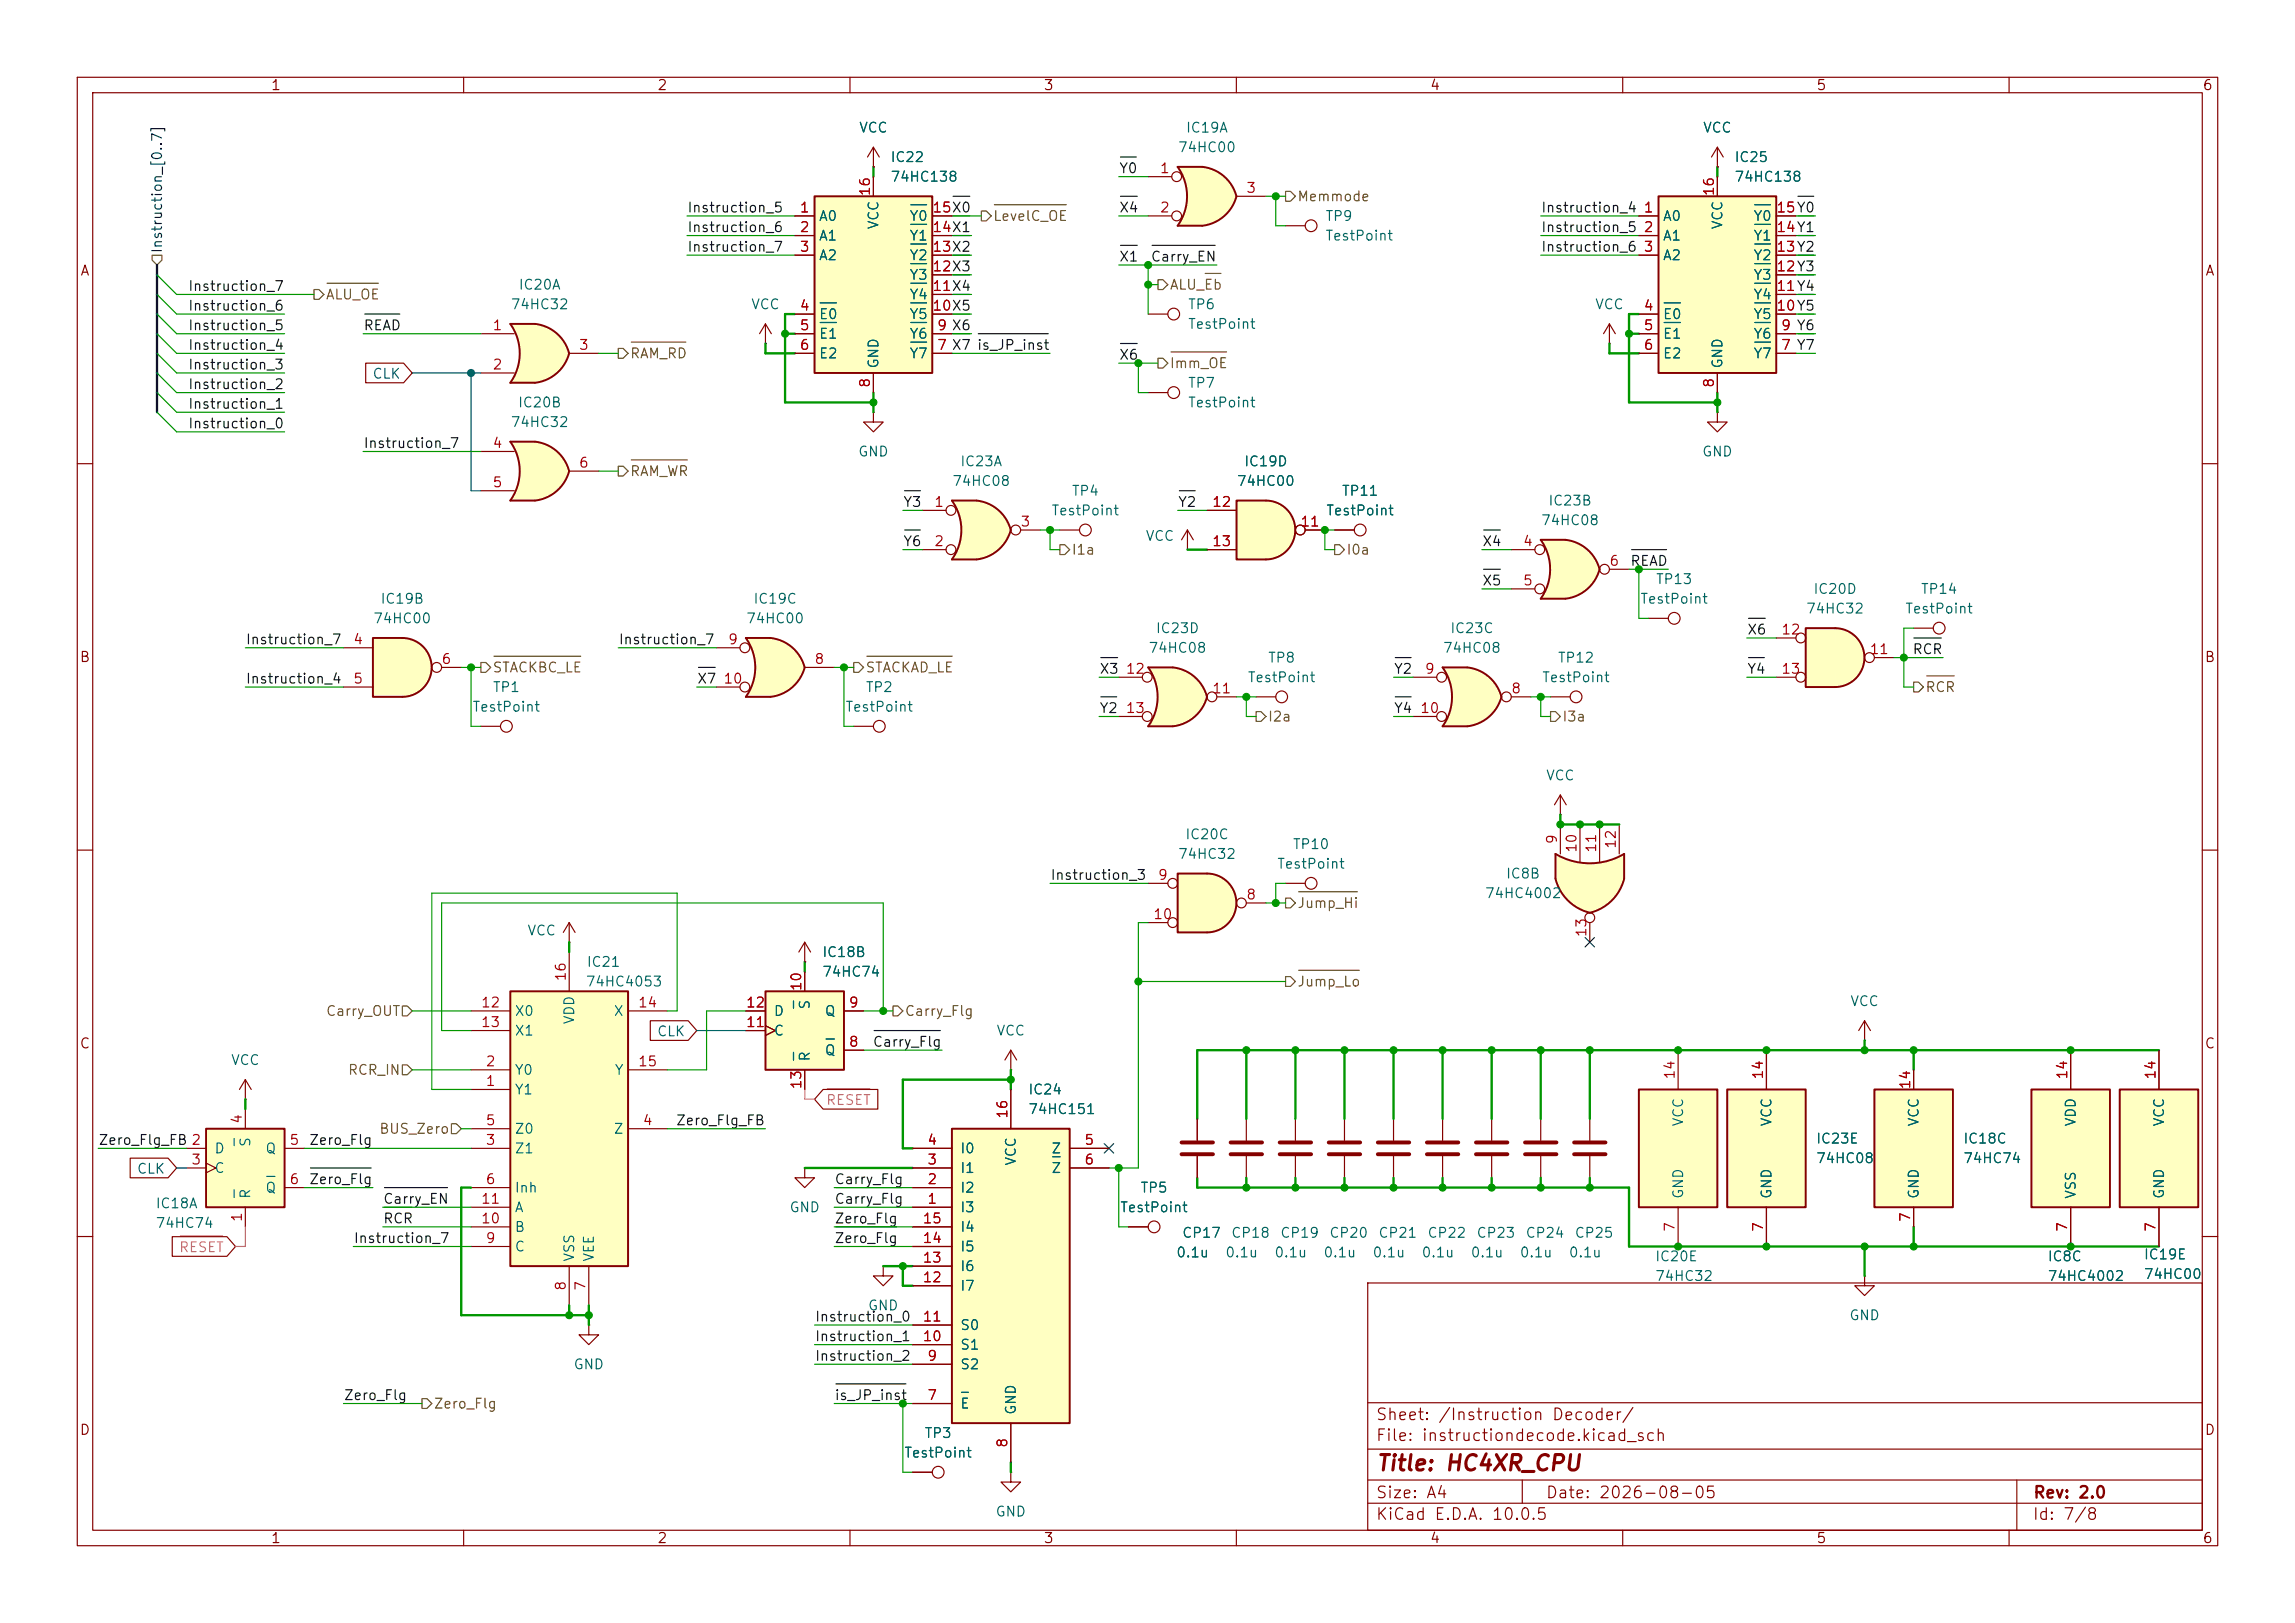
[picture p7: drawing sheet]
<svg xmlns="http://www.w3.org/2000/svg" width="297mm" height="210mm" viewBox="0 0 297 210" stroke-linecap="round" stroke-linejoin="round" font-family="sans-serif">
<defs><g id="words">
<text font-size="2" fill="#840000" x="178" y="190.8">Title: HC4XR_CPU</text>
<g font-size="1.5" fill="#840000">
<text x="178" y="184.1">Sheet: /Instruction Decoder/</text>
<text x="178" y="186.8">File: instructiondecode.kicad_sch</text>
<text x="178" y="197">KiCad E.D.A. 10.0.5</text>
<text x="178" y="194.2">Size: A4</text>
<text x="200" y="194.2">Date: 2026-08-05</text>
<text x="263" y="197">Id: 7/8</text>
<text x="263" y="194.2">Rev: 2.0</text>
</g>
<g font-size="1.3" fill="#840000">
<text x="35" y="12">1</text>
<text x="85" y="12">2</text>
<text x="135" y="12">3</text>
<text x="185" y="12">4</text>
<text x="235" y="12">5</text>
<text x="285" y="12">6</text>
<text x="10.3" y="36">A</text>
<text x="285.3" y="36">A</text>
<text x="10.2" y="86">B</text>
<text x="285.2" y="86">B</text>
<text x="10.2" y="136">C</text>
<text x="285.2" y="136">C</text>
<text x="10.2" y="186">D</text>
<text x="285.2" y="186">D</text>
<text x="35" y="200">1</text>
<text x="85" y="200">2</text>
<text x="135" y="200">3</text>
<text x="185" y="200">4</text>
<text x="235" y="200">5</text>
<text x="285" y="200">6</text>
</g>
<g font-size="1.3" fill="#006464">
<text x="111.1" y="17.5">VCC</text>
<text x="153.4" y="17.5">IC19A</text>
<text x="220.3" y="17.5">VCC</text>
<text x="115.2" y="21.3">IC22</text>
<text x="115.2" y="23.8">74HC138</text>
<text x="152.4" y="20">74HC00</text>
<text x="224.4" y="21.3">IC25</text>
<text x="224.4" y="23.8">74HC138</text>
<text x="105.9" y="28.9">A0</text>
<text x="114" y="29.8" transform="rotate(-90 114 29.8)">VCC</text>
<text x="117.6" y="28.9">Y0</text>
<text x="171.4" y="28.9">TP9</text>
<text x="215.1" y="28.9">A0</text>
<text x="223.2" y="29.8" transform="rotate(-90 223.2 29.8)">VCC</text>
<text x="226.8" y="28.9">Y0</text>
<text x="105.9" y="31.4">A1</text>
<text x="105.9" y="34">A2</text>
<text x="117.6" y="34">Y2</text>
<text x="117.6" y="31.4">Y1</text>
<text x="171.4" y="31.4">TestPoint</text>
<text x="215.1" y="31.4">A1</text>
<text x="215.1" y="34">A2</text>
<text x="226.8" y="34">Y2</text>
<text x="226.8" y="31.4">Y1</text>
<text x="66" y="40.3">74HC32</text>
<text x="67" y="37.8">IC20A</text>
<text x="97.1" y="40.3">VCC</text>
<text x="105.9" y="41.6">E0</text>
<text x="117.6" y="41.6">Y5</text>
<text x="117.6" y="39.1">Y4</text>
<text x="117.6" y="36.5">Y3</text>
<text x="153.7" y="40.3">TP6</text>
<text x="206.3" y="40.3">VCC</text>
<text x="215.1" y="41.6">E0</text>
<text x="226.8" y="41.6">Y5</text>
<text x="226.8" y="39.1">Y4</text>
<text x="226.8" y="36.5">Y3</text>
<text x="105.9" y="44.1">E1</text>
<text x="105.9" y="46.7">E2</text>
<text x="114" y="47.8" transform="rotate(-90 114 47.8)">GND</text>
<text x="117.6" y="46.7">Y7</text>
<text x="117.6" y="44.1">Y6</text>
<text x="153.7" y="42.9">TestPoint</text>
<text x="215.1" y="44.1">E1</text>
<text x="215.1" y="46.7">E2</text>
<text x="223.2" y="47.8" transform="rotate(-90 223.2 47.8)">GND</text>
<text x="226.8" y="46.7">Y7</text>
<text x="226.8" y="44.1">Y6</text>
<text x="66.9" y="53">IC20B</text>
<text x="153.7" y="50.5">TP7</text>
<text x="153.7" y="53">TestPoint</text>
<text x="66" y="55.6">74HC32</text>
<text x="111" y="59.4">GND</text>
<text x="220.2" y="59.4">GND</text>
<text x="123.1" y="63.2">74HC08</text>
<text x="124.2" y="60.7">IC23A</text>
<text x="138.6" y="64.5">TP4</text>
<text x="160" y="63.2">74HC00</text>
<text x="160.9" y="60.7">IC19D</text>
<text x="173.6" y="64.5">TP11</text>
<text x="200.3" y="65.7">IC23B</text>
<text x="136" y="67">TestPoint</text>
<text x="148.2" y="70.3">VCC</text>
<text x="171.5" y="67">TestPoint</text>
<text x="199.3" y="68.3">74HC08</text>
<text x="214.2" y="75.9">TP13</text>
<text x="234.6" y="77.2">IC20D</text>
<text x="248.5" y="77.2">TP14</text>
<text x="48.2" y="81">74HC00</text>
<text x="49.2" y="78.4">IC19B</text>
<text x="96.5" y="81">74HC00</text>
<text x="97.4" y="78.4">IC19C</text>
<text x="149.5" y="82.2">IC23D</text>
<text x="187.6" y="82.2">IC23C</text>
<text x="212.2" y="78.4">TestPoint</text>
<text x="233.6" y="79.7">74HC32</text>
<text x="246.5" y="79.7">TestPoint</text>
<text x="63.7" y="89.9">TP1</text>
<text x="111.9" y="89.9">TP2</text>
<text x="148.5" y="84.8">74HC08</text>
<text x="161.4" y="88.6">TestPoint</text>
<text x="164" y="86.1">TP8</text>
<text x="186.6" y="84.8">74HC08</text>
<text x="199.5" y="88.6">TestPoint</text>
<text x="201.5" y="86.1">TP12</text>
<text x="61.1" y="92.4">TestPoint</text>
<text x="109.3" y="92.4">TestPoint</text>
<text x="200" y="101.3">VCC</text>
<text x="152.4" y="111.5">74HC32</text>
<text x="153.3" y="108.9">IC20C</text>
<text x="165.2" y="112.7">TestPoint</text>
<text x="167.2" y="110.2">TP10</text>
<text x="194.8" y="114">IC8B</text>
<text x="192.1" y="116.5">74HC4002</text>
<text x="68.2" y="121.4">VCC</text>
<text x="75.8" y="125.4">IC21</text>
<text x="106.3" y="124.2">IC18B</text>
<text x="66.5" y="131.8">X0</text>
<text x="75.7" y="128">74HC4053</text>
<text x="79.3" y="131.8">X</text>
<text x="100" y="131.8">D</text>
<text x="105.1" y="130.7" transform="rotate(-90 105.1 130.7)">S</text>
<text x="106.3" y="126.7">74HC74</text>
<text x="106.6" y="131.8">Q</text>
<text x="239.4" y="130.5">VCC</text>
<text x="66.5" y="134.3">X1</text>
<text x="74.6" y="132.6" transform="rotate(-90 74.6 132.6)">VDD</text>
<text x="100" y="134.3">C</text>
<text x="105.1" y="137.4" transform="rotate(-90 105.1 137.4)">R</text>
<text x="106.6" y="136.9">Q</text>
<text x="128.9" y="134.3">VCC</text>
<text x="29.8" y="138.1">VCC</text>
<text x="66.5" y="141.9">Y1</text>
<text x="66.5" y="139.4">Y0</text>
<text x="79.5" y="139.4">Y</text>
<text x="133" y="141.9">IC24</text>
<text x="27.7" y="149.6">D</text>
<text x="32.7" y="148.5" transform="rotate(-90 32.7 148.5)">S</text>
<text x="34.3" y="149.6">Q</text>
<text x="66.5" y="149.6">Z1</text>
<text x="66.5" y="147">Z0</text>
<text x="79.3" y="147">Z</text>
<text x="124.2" y="149.6">I0</text>
<text x="133" y="144.5">74HC151</text>
<text x="136" y="149.6">Z</text>
<text x="218.1" y="145.8" transform="rotate(-90 218.1 145.8)">VCC</text>
<text x="229.6" y="145.8" transform="rotate(-90 229.6 145.8)">VCC</text>
<text x="234.9" y="148.3">IC23E</text>
<text x="248.6" y="145.8" transform="rotate(-90 248.6 145.8)">VCC</text>
<text x="254" y="148.3">IC18C</text>
<text x="268.9" y="145.8" transform="rotate(-90 268.9 145.8)">VDD</text>
<text x="280.4" y="145.8" transform="rotate(-90 280.4 145.8)">VCC</text>
<text x="27.7" y="152.1">C</text>
<text x="32.7" y="155.2" transform="rotate(-90 32.7 155.2)">R</text>
<text x="34.3" y="154.6">Q</text>
<text x="66.5" y="154.6">Inh</text>
<text x="124.2" y="154.6">I2</text>
<text x="124.2" y="152.1">I1</text>
<text x="131.8" y="150.9" transform="rotate(-90 131.8 150.9)">VCC</text>
<text x="136" y="152.1">Z</text>
<text x="147.5" y="154.6">TP5</text>
<text x="218.1" y="155.2" transform="rotate(-90 218.1 155.2)">GND</text>
<text x="229.6" y="155.2" transform="rotate(-90 229.6 155.2)">GND</text>
<text x="234.9" y="150.8">74HC08</text>
<text x="248.6" y="155.2" transform="rotate(-90 248.6 155.2)">GND</text>
<text x="254" y="150.8">74HC74</text>
<text x="268.9" y="155.2" transform="rotate(-90 268.9 155.2)">VSS</text>
<text x="280.4" y="155.2" transform="rotate(-90 280.4 155.2)">GND</text>
<text x="20.1" y="156.7">IC18A</text>
<text x="20.1" y="159.2">74HC74</text>
<text x="66.5" y="159.7">B</text>
<text x="66.5" y="157.2">A</text>
<text x="102.1" y="157.2">GND</text>
<text x="124.2" y="157.2">I3</text>
<text x="124.2" y="159.7">I4</text>
<text x="144.9" y="157.2">TestPoint</text>
<text x="152.9" y="160.5">CP17</text>
<text x="159.2" y="160.5">CP18</text>
<text x="165.6" y="160.5">CP19</text>
<text x="171.9" y="160.5">CP20</text>
<text x="178.3" y="160.5">CP21</text>
<text x="184.6" y="160.5">CP22</text>
<text x="191" y="160.5">CP23</text>
<text x="197.3" y="160.5">CP24</text>
<text x="203.7" y="160.5">CP25</text>
<text x="66.5" y="162.3">C</text>
<text x="74.6" y="163.3" transform="rotate(-90 74.6 163.3)">VSS</text>
<text x="77.2" y="163.3" transform="rotate(-90 77.2 163.3)">VEE</text>
<text x="124.2" y="167.3">I7</text>
<text x="124.2" y="164.8">I6</text>
<text x="124.2" y="162.3">I5</text>
<text x="152.1" y="163">0.1u</text>
<text x="158.5" y="163">0.1u</text>
<text x="164.8" y="163">0.1u</text>
<text x="171.2" y="163">0.1u</text>
<text x="177.5" y="163">0.1u</text>
<text x="183.9" y="163">0.1u</text>
<text x="190.2" y="163">0.1u</text>
<text x="196.6" y="163">0.1u</text>
<text x="202.9" y="163">0.1u</text>
<text x="214.1" y="163.5">IC20E</text>
<text x="214.1" y="166.1">74HC32</text>
<text x="264.9" y="163.5">IC8C</text>
<text x="264.9" y="166.1">74HC4002</text>
<text x="277.4" y="163.3">IC19E</text>
<text x="277.4" y="165.8">74HC00</text>
<text x="112.2" y="169.9">GND</text>
<text x="124.2" y="172.4">S0</text>
<text x="239.2" y="171.1">GND</text>
<text x="74.1" y="177.5">GND</text>
<text x="124.2" y="177.5">S2</text>
<text x="124.2" y="175">S1</text>
<text x="124.2" y="182.6">E</text>
<text x="131.8" y="183.2" transform="rotate(-90 131.8 183.2)">GND</text>
<text x="116.9" y="188.9">TestPoint</text>
<text x="119.6" y="186.4">TP3</text>
<text x="128.7" y="196.5">GND</text>
</g>
<g font-size="1.3" fill="#0f0f0f">
<text x="144.8" y="22.7">Y0</text>
<text x="88.9" y="27.8">Instruction_5</text>
<text x="144.8" y="27.8">X4</text>
<text x="199.4" y="27.8">Instruction_4</text>
<text x="88.9" y="32.9">Instruction_7</text>
<text x="88.9" y="30.4">Instruction_6</text>
<text x="144.8" y="34.2">X1</text>
<text x="148.8" y="34.2">Carry_EN</text>
<text x="199.4" y="30.4">Instruction_5</text>
<text x="199.4" y="32.9">Instruction_6</text>
<text x="24.3" y="38">Instruction_7</text>
<text x="24.3" y="40.5">Instruction_6</text>
<text x="24.3" y="45.6">Instruction_4</text>
<text x="24.3" y="43.1">Instruction_5</text>
<text x="47" y="43.1">READ</text>
<text x="144.8" y="46.9">X6</text>
<text x="24.3" y="50.7">Instruction_2</text>
<text x="24.3" y="48.1">Instruction_3</text>
<text x="24.3" y="53.2">Instruction_1</text>
<text x="24.3" y="55.8">Instruction_0</text>
<text x="47" y="58.3">Instruction_7</text>
<text x="116.8" y="65.9">Y3</text>
<text x="152.4" y="65.9">Y2</text>
<text x="116.8" y="71">Y6</text>
<text x="191.7" y="71">X4</text>
<text x="191.7" y="76.1">X5</text>
<text x="210.9" y="73.5">READ</text>
<text x="31.7" y="83.7">Instruction_7</text>
<text x="80" y="83.7">Instruction_7</text>
<text x="226" y="82.4">X6</text>
<text x="31.7" y="88.8">Instruction_4</text>
<text x="90.1" y="88.8">X7</text>
<text x="142.2" y="87.5">X3</text>
<text x="180.3" y="87.5">Y2</text>
<text x="226" y="87.5">Y4</text>
<text x="247.4" y="85">RCR</text>
<text x="142.2" y="92.6">Y2</text>
<text x="180.3" y="92.6">Y4</text>
<text x="135.9" y="114.2">Instruction_3</text>
<text x="112.9" y="135.8">Carry_Flg</text>
<text x="12.7" y="148.5">Zero_Flg_FB 2</text>
<text x="39.9" y="148.5">Zero_Flg</text>
<text x="87.4" y="145.9">Zero_Flg_FB</text>
<text x="39.9" y="153.5">Zero_Flg</text>
<text x="107.9" y="153.5">Carry_Flg</text>
<text x="45.7" y="161.2">Instruction_7</text>
<text x="49.5" y="156.1">Carry_EN</text>
<text x="49.5" y="158.6">RCR</text>
<text x="107.9" y="158.6">Zero_Flg</text>
<text x="107.9" y="156.1">Carry_Flg</text>
<text x="107.9" y="161.2">Zero_Flg</text>
<text x="105.4" y="173.9">Instruction_1</text>
<text x="105.4" y="171.3">Instruction_0</text>
<text x="105.4" y="176.4">Instruction_2</text>
<text x="44.4" y="181.5">Zero_Flg</text>
<text x="107.9" y="181.5">is_JP_inst</text>
</g>
<g font-size="1.3" fill="#a90000">
<text x="150" y="22.7">1</text>
<text x="103.4" y="27.8">1</text>
<text x="112.9" y="25.5" transform="rotate(-90 112.9 25.5)">16</text>
<text x="120.6" y="27.8">15X0</text>
<text x="120.6" y="27.8">15</text>
<text x="150" y="27.8">2</text>
<text x="161.2" y="25.3">3</text>
<text x="212.6" y="27.8">1</text>
<text x="222.1" y="25.5" transform="rotate(-90 222.1 25.5)">16</text>
<text x="229.8" y="27.8">15Y0</text>
<text x="229.8" y="27.8">15</text>
<text x="103.4" y="30.3">2</text>
<text x="103.4" y="32.9">3</text>
<text x="120.6" y="35.4">12X3</text>
<text x="120.6" y="32.9">13X2</text>
<text x="120.6" y="30.3">14X1</text>
<text x="120.6" y="35.4">12</text>
<text x="120.6" y="32.9">13</text>
<text x="120.6" y="30.3">14</text>
<text x="212.6" y="30.3">2</text>
<text x="212.6" y="32.9">3</text>
<text x="229.8" y="35.4">12Y3</text>
<text x="229.8" y="32.9">13Y2</text>
<text x="229.8" y="30.3">14Y1</text>
<text x="229.8" y="35.4">12</text>
<text x="229.8" y="32.9">13</text>
<text x="229.8" y="30.3">14</text>
<text x="103.4" y="40.5">4</text>
<text x="120.6" y="40.5">10X5</text>
<text x="120.6" y="38">11X4</text>
<text x="120.6" y="40.5">10</text>
<text x="120.6" y="38">11</text>
<text x="212.6" y="40.5">4</text>
<text x="229.8" y="40.5">10Y5</text>
<text x="229.8" y="38">11Y4</text>
<text x="229.8" y="40.5">10</text>
<text x="229.8" y="38">11</text>
<text x="63.7" y="43">1</text>
<text x="74.8" y="45.6">3</text>
<text x="103.4" y="43">5</text>
<text x="103.4" y="45.6">6</text>
<text x="121.2" y="45.6">7 X7 is_JP_inst</text>
<text x="121.2" y="43">9 X6</text>
<text x="121.2" y="45.6">7</text>
<text x="121.2" y="43">9</text>
<text x="212.6" y="43">5</text>
<text x="212.6" y="45.6">6</text>
<text x="230.4" y="45.6">7 Y7</text>
<text x="230.4" y="43">9 Y6</text>
<text x="230.4" y="45.6">7</text>
<text x="230.4" y="43">9</text>
<text x="63.7" y="48.1">2</text>
<text x="112.9" y="50.3" transform="rotate(-90 112.9 50.3)">8</text>
<text x="222.1" y="50.3" transform="rotate(-90 222.1 50.3)">8</text>
<text x="63.7" y="58.3">4</text>
<text x="63.7" y="63.4">5</text>
<text x="74.8" y="60.8">6</text>
<text x="120.8" y="65.9">1</text>
<text x="156.8" y="65.9">12</text>
<text x="120.8" y="71">2</text>
<text x="132" y="68.4">3</text>
<text x="156.8" y="71">13</text>
<text x="168.2" y="68.4">11</text>
<text x="197" y="71">4</text>
<text x="197" y="76.1">5</text>
<text x="208.2" y="73.5">6</text>
<text x="45.6" y="83.7">4</text>
<text x="94.1" y="83.7">9</text>
<text x="230.4" y="82.4">12</text>
<text x="45.6" y="88.8">5</text>
<text x="57.1" y="86.2">6</text>
<text x="93.5" y="88.8">10</text>
<text x="105.3" y="86.2">8</text>
<text x="145.6" y="87.5">12</text>
<text x="184.3" y="87.5">9</text>
<text x="230.4" y="87.5">13</text>
<text x="241.9" y="85">11</text>
<text x="145.6" y="92.6">13</text>
<text x="156.8" y="90">11</text>
<text x="183.7" y="92.6">10</text>
<text x="195.5" y="90">8</text>
<text x="201.8" y="109.3" transform="rotate(-90 201.8 109.3)">9</text>
<text x="204.3" y="110.4" transform="rotate(-90 204.3 110.4)">10</text>
<text x="206.9" y="110.4" transform="rotate(-90 206.9 110.4)">11</text>
<text x="209.4" y="109.9" transform="rotate(-90 209.4 109.9)">12</text>
<text x="149.2" y="119.2">10</text>
<text x="149.8" y="114.2">9</text>
<text x="161.2" y="116.7">8</text>
<text x="205.6" y="121.4" transform="rotate(-90 205.6 121.4)">13</text>
<text x="62.2" y="130.7">12</text>
<text x="73.5" y="127.1" transform="rotate(-90 73.5 127.1)">16</text>
<text x="82.5" y="130.7">14</text>
<text x="96.5" y="130.7">12</text>
<text x="104" y="128.3" transform="rotate(-90 104 128.3)">10</text>
<text x="109.8" y="130.7">9</text>
<text x="62.2" y="133.2">13</text>
<text x="96.5" y="133.2">11</text>
<text x="109.8" y="135.8">8</text>
<text x="62.8" y="140.8">1</text>
<text x="62.8" y="138.3">2</text>
<text x="82.5" y="138.3">15</text>
<text x="104" y="141" transform="rotate(-90 104 141)">13</text>
<text x="217" y="139.8" transform="rotate(-90 217 139.8)">14</text>
<text x="228.5" y="139.8" transform="rotate(-90 228.5 139.8)">14</text>
<text x="247.5" y="141" transform="rotate(-90 247.5 141)">14</text>
<text x="267.8" y="139.8" transform="rotate(-90 267.8 139.8)">14</text>
<text x="279.3" y="139.8" transform="rotate(-90 279.3 139.8)">14</text>
<text x="31.6" y="145.5" transform="rotate(-90 31.6 145.5)">4</text>
<text x="37.4" y="148.5">5</text>
<text x="62.8" y="148.5">3</text>
<text x="62.8" y="145.9">5</text>
<text x="83.1" y="145.9">4</text>
<text x="119.9" y="148.5">4</text>
<text x="130.7" y="144.8" transform="rotate(-90 130.7 144.8)">16</text>
<text x="140.2" y="148.5">5</text>
<text x="24.7" y="151">3</text>
<text x="37.4" y="153.5">6</text>
<text x="62.8" y="153.5">6</text>
<text x="119.9" y="153.5">2</text>
<text x="119.9" y="151">3</text>
<text x="140.2" y="151">6</text>
<text x="31.6" y="158.2" transform="rotate(-90 31.6 158.2)">1</text>
<text x="62.2" y="158.6">10</text>
<text x="62.2" y="156.1">11</text>
<text x="62.8" y="161.2">9</text>
<text x="119.3" y="161.2">14</text>
<text x="119.3" y="158.6">15</text>
<text x="119.9" y="156.1">1</text>
<text x="217" y="159.5" transform="rotate(-90 217 159.5)">7</text>
<text x="228.5" y="159.5" transform="rotate(-90 228.5 159.5)">7</text>
<text x="247.5" y="158.2" transform="rotate(-90 247.5 158.2)">7</text>
<text x="267.8" y="159.5" transform="rotate(-90 267.8 159.5)">7</text>
<text x="279.3" y="159.5" transform="rotate(-90 279.3 159.5)">7</text>
<text x="73.5" y="167.1" transform="rotate(-90 73.5 167.1)">8</text>
<text x="76.1" y="167.1" transform="rotate(-90 76.1 167.1)">7</text>
<text x="119.3" y="166.2">12</text>
<text x="119.3" y="163.7">13</text>
<text x="119.3" y="173.9">10</text>
<text x="119.3" y="171.3">11</text>
<text x="119.9" y="176.4">9</text>
<text x="119.9" y="181.5">7</text>
<text x="130.7" y="187.4" transform="rotate(-90 130.7 187.4)">8</text>
</g>
<g font-size="1.3" fill="#725600">
<text x="128.4" y="28.9">LevelC_OE</text>
<text x="167.8" y="26.4">Memmode</text>
<text x="42.1" y="39.1">ALU_OE</text>
<text x="151.3" y="37.8">ALU_Eb</text>
<text x="81.4" y="46.7">RAM_RD</text>
<text x="151.3" y="48">Imm_OE</text>
<text x="81.4" y="61.9">RAM_WR</text>
<text x="138.6" y="72.1">I1a</text>
<text x="174.2" y="72.1">I0a</text>
<text x="63.7" y="87.3">STACKBC_LE</text>
<text x="111.9" y="87.3">STACKAD_LE</text>
<text x="249.1" y="89.9">RCR</text>
<text x="164" y="93.7">I2a</text>
<text x="202.1" y="93.7">I3a</text>
<text x="167.8" y="117.8">Jump_Hi</text>
<text x="42.1" y="131.8">Carry_OUT</text>
<text x="117" y="131.8">Carry_Flg</text>
<text x="167.8" y="128">Jump_Lo</text>
<text x="44.9" y="139.4">RCR_IN</text>
<text x="49" y="147">BUS_Zero</text>
<text x="56" y="182.6">Zero_Flg</text>
</g>
<text font-size="1.3" fill="#000084" x="21.3" y="32.9" transform="rotate(-90 21.3 32.9)">Instruction_[0..7]</text>
<g font-size="1.3" fill="#0000c2">
<text x="48.1" y="49.3">CLK</text>
<text x="84.9" y="134.4">CLK</text>
<text x="17.6" y="152.2">CLK</text>
</g>
<g font-size="1.3" fill="#ff00d1">
<text x="106.8" y="143.3">RESET</text>
<text x="23.1" y="162.3">RESET</text>
</g>
</g></defs>
<g fill="none" stroke="#840000" stroke-width=".15">
<path d="M10 10h277v190h-277zM12 12h273v186h-273zM60 10v2M110 10v2M160 10v2M210 10v2M260 10v2M10 60h2M285 60h2M10 110h2M285 110h2M10 160h2"/>
<path d="M177 166h108v32h-108zM285 160h2M60 198v2M110 198v2M160 198v2M177 194.5h108M177 191.5h108M177 187.5h108M177 181.5h108M197 191.5v3M210 198v2M260 198v2"/>
<path d="M261 191.5v6.5"/>
</g>
<path d="M156.2 113a3.8 3.8 0 0 1 3.8 3.8 3.8 3.8 0 0 1-3.8 3.9z" fill="#ffffc2" stroke="#ffffc2" stroke-width=".13"/>
<path d="M152.4 113h3.8v7.7h-3.8z" fill="#ffffc2"/>
<path d="M152.4 113h3.8a3.8 3.8 0 0 1 3.8 3.8 3.8 3.8 0 0 1-3.8 3.9h-3.8z" fill="none" stroke="#840000" stroke-width=".25"/>
<g fill="none" stroke="#840000" stroke-width=".15">
<path d="M137.2 68.6h2.5M153.7 71.1h.1M153.7 68.6l-.8 1.3M153.7 68.6l.7 1.3M153.7 68.6v2.5M148.6 114.3h2.5M148.6 119.4h2.5M161.3 116.8h2.5M201.9 105.4h.1M201.9 102.9l-.7 1.2M201.9 102.9l.8 1.2M201.9 102.9v2.5"/>
<circle cx="140.5" cy="68.6" r=".76"/>
<circle cx="151.8" cy="114.3" r=".63"/>
<circle cx="151.8" cy="119.4" r=".63"/>
<circle cx="160.7" cy="116.8" r=".63"/>
</g>
<path d="M123.2 146.1h15.2v38.1h-15.2z" fill="#ffffc2"/>
<path d="M123.2 146.1h15.2v38.1h-15.2z" fill="none" stroke="#840000" stroke-width=".25"/>
<g fill="none" stroke="#840000" stroke-width=".15">
<path d="M104.1 124.5h.1M104.1 121.9l-.7 1.3M104.1 121.9l.8 1.3M104.1 121.9v2.6M104.1 151.1v1.3h1.3l-1.3 1.3-1.2-1.3h1.2M104.1 151.1h.1M118.1 156.2h5.1M118.1 153.7h5.1M118.1 151.1h5.1M118.1 148.6h5.1M118.1 158.8h5.1M130.8 141v5.1"/>
<path d="M138.4 151.1h5.1M138.4 148.6h5.1M118.1 176.5h5.1M118.1 174h5.1M118.1 171.5h5.1M118.1 166.4h5.1M118.1 163.8h5.1M118.1 161.3h5.1M118.1 181.6h5.1M130.8 184.2v5"/>
</g>
<path d="M136.2 149.7h1M124.4 180.2h.9" fill="none" stroke="#006464" stroke-width=".15"/>
<path d="M66 41.9h3.2M66 49.5h3.2" fill="none" stroke="#ffffc2" stroke-width=".13"/>
<g fill="#ffffc2" stroke="#ffffc2" stroke-width=".13">
<path d="M68.6 44.4l5.1 1.3a5.2 5.2 0 0 1-4.5 3.8z"/>
<path d="M69.2 41.9a5.1 5.1 0 0 1 4.5 3.8l-5 1.3z"/>
</g>
<path d="M66 41.9h3.2v7.6h-3.2a6.7 6.7 0 0 0 0-7.6z" fill="#ffffc2"/>
<path d="M69.2 41.9h-3.2a6.6 6.6 0 0 1 0 7.6h3.2M69.2 41.9a5.2 5.2 0 0 1 4.5 3.8 5.2 5.2 0 0 1-4.5 3.8" fill="none" stroke="#840000" stroke-width=".25"/>
<path d="M62.2 43.2h4.3M62.2 48.3h4.3M73.7 45.7h3.8" fill="none" stroke="#840000" stroke-width=".15"/>
<path d="M242.6 141h10.1v15.2h-10.1z" fill="#ffffc2"/>
<path d="M242.6 141h10.1v15.2h-10.1z" fill="none" stroke="#840000" stroke-width=".25"/>
<path d="M247.6 138.4v2.6M247.6 156.2v2.6" fill="none" stroke="#840000" stroke-width=".15"/>
<path d="M99.1 128.3h10.1v10.1h-10.1z" fill="#ffffc2"/>
<path d="M99.1 128.3h10.1v10.1h-10.1z" fill="none" stroke="#840000" stroke-width=".25"/>
<g fill="none" stroke="#840000" stroke-width=".15">
<path d="M31.7 139.7l-.7 1.3M31.7 139.7l.8 1.3M31.7 139.7v2.5M96.5 130.8h2.6M96.5 133.4h2.6M99.1 132.7l1.2 .7-1.2 .6M104.1 125.7v2.6M104.1 138.4v2.6M109.2 135.9h2.6M109.2 130.8h2.6M31.7 142.2h.1M161.3 144.8v2.8"/>
<path d="M161.3 149.6v2.8"/>
</g>
<path d="M102.7 129.5v1M102.7 136.2v1M106.9 134.4h1.1" fill="none" stroke="#006464" stroke-width=".15"/>
<path d="M159.3 147.8h4M159.3 149.4h4" fill="none" stroke="#840000" stroke-width=".51"/>
<path d="M148.6 86.4h3.2M148.6 94h3.2" fill="none" stroke="#ffffc2" stroke-width=".13"/>
<g fill="#ffffc2" stroke="#ffffc2" stroke-width=".13">
<path d="M151.2 88.8l5 1.4a5.2 5.2 0 0 1-4.4 3.8z"/>
<path d="M151.8 86.4a5.1 5.1 0 0 1 4.4 3.8l-5 1.3z"/>
</g>
<path d="M148.6 86.4h3.2v7.6h-3.2a6.7 6.7 0 0 0 0-7.6z" fill="#ffffc2"/>
<path d="M151.8 86.4h-3.2a6.6 6.6 0 0 1 0 7.6h3.2M151.8 86.4a5.2 5.2 0 0 1 4.4 3.8 5.2 5.2 0 0 1-4.4 3.8" fill="none" stroke="#840000" stroke-width=".25"/>
<g fill="none" stroke="#840000" stroke-width=".15">
<path d="M144.8 87.6h3M144.8 92.7h3M157.5 90.2h2.5"/>
<circle cx="148.5" cy="92.7" r=".63"/>
<circle cx="148.5" cy="87.6" r=".63"/>
<circle cx="156.8" cy="90.2" r=".63"/>
</g>
<path d="M26.7 146.1h10.1v10.1h-10.1z" fill="#ffffc2"/>
<path d="M26.7 146.1h10.1v10.1h-10.1z" fill="none" stroke="#840000" stroke-width=".25"/>
<path d="M222.2 19.1l-.7 1.2M222.2 19.1l.8 1.2M222.2 19.1v2.5M222.2 21.6h.1M24.1 148.6h2.6M24.1 151.1h2.6M26.7 150.5l1.2 .6-1.2 .7M31.7 143.5v2.6M31.7 156.2v2.6M36.8 148.6h2.6M36.8 153.7h2.6" fill="none" stroke="#840000" stroke-width=".15"/>
<path d="M30.3 147.3v.9M30.3 154v1M34.5 152.2h1.1" fill="none" stroke="#006464" stroke-width=".15"/>
<path d="M262.9 141h10.1v15.2h-10.1z" fill="#ffffc2"/>
<path d="M262.9 141h10.1v15.2h-10.1z" fill="none" stroke="#840000" stroke-width=".25"/>
<path d="M268 135.9v5.1M268 156.2v5.1" fill="none" stroke="#840000" stroke-width=".15"/>
<path d="M274.3 141h10.2v15.2h-10.2z" fill="#ffffc2"/>
<path d="M274.3 141h10.2v15.2h-10.2z" fill="none" stroke="#840000" stroke-width=".25"/>
<g fill="none" stroke="#840000" stroke-width=".15">
<path d="M148.6 50.8h2.5M148.6 40.6h2.5M162.6 90.2h2.5M241.3 134.6h.1M241.3 132.1l-.8 1.3M241.3 132.1l.8 1.3M241.3 132.1v2.5M279.4 135.9v5.1M279.4 156.2v5.1"/>
<circle cx="151.9" cy="50.8" r=".76"/>
<circle cx="151.9" cy="40.6" r=".76"/>
<circle cx="165.9" cy="90.2" r=".76"/>
</g>
<path d="M163.8 64.8a3.8 3.8 0 0 1 3.8 3.8 3.8 3.8 0 0 1-3.8 3.8z" fill="#ffffc2" stroke="#ffffc2" stroke-width=".13"/>
<path d="M160 64.8h3.8v7.6h-3.8z" fill="#ffffc2"/>
<path d="M160 64.8h3.8a3.8 3.8 0 0 1 3.8 3.8 3.8 3.8 0 0 1-3.8 3.8h-3.8z" fill="none" stroke="#840000" stroke-width=".25"/>
<g fill="none" stroke="#840000" stroke-width=".15">
<path d="M156.2 66h3.8M156.2 71.1h3.8M168.9 68.6h2.5"/>
<circle cx="168.3" cy="68.6" r=".63"/>
</g>
<path d="M199.4 69.9h3.2M199.4 77.5h3.2" fill="none" stroke="#ffffc2" stroke-width=".13"/>
<g fill="#ffffc2" stroke="#ffffc2" stroke-width=".13">
<path d="M202 72.3l5 1.4a5.2 5.2 0 0 1-4.4 3.8z"/>
<path d="M202.6 69.9a5.1 5.1 0 0 1 4.4 3.8l-5 1.3z"/>
</g>
<path d="M199.4 69.9h3.2v7.6h-3.2a6.7 6.7 0 0 0 0-7.6z" fill="#ffffc2"/>
<path d="M202.6 69.9h-3.2a6.6 6.6 0 0 1 0 7.6h3.2M202.6 69.9a5.2 5.2 0 0 1 4.4 3.8 5.2 5.2 0 0 1-4.4 3.8" fill="none" stroke="#840000" stroke-width=".25"/>
<g fill="none" stroke="#840000" stroke-width=".15">
<path d="M195.6 71.1h3M195.6 76.2h3M208.3 73.7h2.5M213.4 80h2.5"/>
<circle cx="199.3" cy="71.1" r=".63"/>
<circle cx="199.3" cy="76.2" r=".63"/>
<circle cx="207.6" cy="73.7" r=".63"/>
<circle cx="216.7" cy="80" r=".76"/>
</g>
<path d="M214.6 25.4h15.3v22.9h-15.3z" fill="#ffffc2"/>
<path d="M214.6 25.4h15.3v22.9h-15.3z" fill="none" stroke="#840000" stroke-width=".25"/>
<g fill="none" stroke="#840000" stroke-width=".15">
<path d="M212.1 27.9h2.5M212.1 30.5h2.5M212.1 33h2.5M222.2 22.9v2.5M229.9 27.9h2.5M229.9 30.5h2.5M229.9 33h2.5M229.9 38.1h2.5M229.9 35.6h2.5M212.1 40.6h2.5M212.1 43.2h2.5M212.1 45.7h2.5"/>
<path d="M222.2 48.3v2.5M229.9 40.6h2.5M229.9 43.2h2.5M229.9 45.7h2.5M247.6 81.3h2.6"/>
<circle cx="251" cy="81.3" r=".76"/>
</g>
<path d="M215.4 39.2h2.1M227.1 39.2h2M227.1 36.7h2M227.1 34.1h2M227.1 31.6h2M227.1 29h2M227.1 26.5h2M215.4 41.7h2.1M227.1 41.7h2M227.1 44.3h2" fill="none" stroke="#006464" stroke-width=".15"/>
<path d="M105.4 25.4h15.2v22.9h-15.2z" fill="#ffffc2"/>
<path d="M105.4 25.4h15.2v22.9h-15.2z" fill="none" stroke="#840000" stroke-width=".25"/>
<g fill="none" stroke="#840000" stroke-width=".15">
<path d="M102.9 27.9h2.5M102.9 30.5h2.5M102.9 33h2.5M113 22.9v2.5M120.6 27.9h2.6M120.6 30.5h2.6M120.6 33h2.6M120.6 38.1h2.6M120.6 35.6h2.6M102.9 40.6h2.5M102.9 43.2h2.5M102.9 45.7h2.5"/>
<path d="M113 48.3v2.5M120.6 40.6h2.6M120.6 43.2h2.6M120.6 45.7h2.6M130.8 138.4h.1M130.8 135.9l-.8 1.3M130.8 135.9l.8 1.3M130.8 135.9v2.5"/>
</g>
<path d="M106.1 39.2h2.1M117.9 39.2h2M117.9 36.7h2M117.9 34.1h2M117.9 31.6h2M117.9 29h2M117.9 26.5h2M106.1 41.7h2.1M117.9 41.7h2M117.9 44.3h2" fill="none" stroke="#006464" stroke-width=".15"/>
<path d="M237.5 81.3a3.8 3.8 0 0 1 3.8 3.8 3.8 3.8 0 0 1-3.8 3.8z" fill="#ffffc2" stroke="#ffffc2" stroke-width=".13"/>
<path d="M233.7 81.3h3.8v7.6h-3.8z" fill="#ffffc2"/>
<path d="M233.7 81.3h3.8a3.8 3.8 0 0 1 3.8 3.8 3.8 3.8 0 0 1-3.8 3.8h-3.8z" fill="none" stroke="#840000" stroke-width=".25"/>
<g fill="none" stroke="#840000" stroke-width=".15">
<path d="M172.7 68.6h2.6M229.9 82.6h2.5M229.9 87.6h2.5M242.6 85.1h2.5M174 144.8v2.8M174 149.6v2.8M180.3 144.8v2.8M180.3 149.6v2.8"/>
<circle cx="176" cy="68.6" r=".76"/>
<circle cx="233" cy="82.5" r=".63"/>
<circle cx="233" cy="87.6" r=".63"/>
<circle cx="241.9" cy="85.1" r=".63"/>
</g>
<path d="M172 147.8h4M172 149.4h4M178.3 147.8h4.1M178.3 149.4h4.1" fill="none" stroke="#840000" stroke-width=".51"/>
<path d="M223.5 141h10.2v15.2h-10.2z" fill="#ffffc2"/>
<path d="M223.5 141h10.2v15.2h-10.2z" fill="none" stroke="#840000" stroke-width=".25"/>
<g fill="none" stroke="#840000" stroke-width=".15">
<path d="M113 19.1l-.7 1.2M113 19.1l.8 1.2M113 19.1v2.5M113 21.6h.1M200.7 90.2h2.5M228.6 135.9v5.1M228.6 156.2v5.1"/>
<circle cx="204" cy="90.2" r=".76"/>
</g>
<path d="M186.7 86.4h3.2M186.7 94h3.2" fill="none" stroke="#ffffc2" stroke-width=".13"/>
<g fill="#ffffc2" stroke="#ffffc2" stroke-width=".13">
<path d="M189.3 88.8l5 1.4a5.2 5.2 0 0 1-4.4 3.8z"/>
<path d="M189.9 86.4a5.1 5.1 0 0 1 4.4 3.8l-5 1.3z"/>
</g>
<path d="M186.7 86.4h3.2v7.6h-3.2a6.7 6.7 0 0 0 0-7.6z" fill="#ffffc2"/>
<path d="M186.7 86.4h3.2a5.1 5.1 0 0 1 4.4 3.8 5.2 5.2 0 0 1-4.4 3.8h-3.2a6.6 6.6 0 0 0 0-7.6z" fill="none" stroke="#840000" stroke-width=".25"/>
<g fill="none" stroke="#840000" stroke-width=".15">
<path d="M208.3 44.5h.1M208.3 41.9l-.8 1.3M208.3 41.9l.7 1.3M208.3 41.9v2.6M222.2 53.3v1.3h1.3l-1.3 1.3-1.2-1.3h1.2M222.2 53.3h.1M182.9 87.6h3M182.9 92.7h3M195.6 90.2h2.5"/>
<circle cx="186.6" cy="92.7" r=".63"/>
<circle cx="186.6" cy="87.6" r=".63"/>
<circle cx="194.9" cy="90.2" r=".63"/>
</g>
<path d="M212.1 141h10.1v15.2h-10.1z" fill="#ffffc2"/>
<path d="M212.1 141h10.1v15.2h-10.1z" fill="none" stroke="#840000" stroke-width=".25"/>
<path d="M217.2 135.9v5.1M217.2 156.2v5.1" fill="none" stroke="#840000" stroke-width=".15"/>
<path d="M66 57.2h3.2M66 64.8h3.2" fill="none" stroke="#ffffc2" stroke-width=".13"/>
<g fill="#ffffc2" stroke="#ffffc2" stroke-width=".13">
<path d="M68.6 59.6l5.1 1.4a5.2 5.2 0 0 1-4.5 3.8z"/>
<path d="M69.2 57.2a5.1 5.1 0 0 1 4.5 3.8l-5 1.3z"/>
</g>
<path d="M66 57.2h3.2v7.6h-3.2a6.7 6.7 0 0 0 0-7.6z" fill="#ffffc2"/>
<path d="M69.2 57.2h-3.2a6.6 6.6 0 0 1 0 7.6h3.2M69.2 57.2a5.2 5.2 0 0 1 4.5 3.8 5.2 5.2 0 0 1-4.5 3.8" fill="none" stroke="#840000" stroke-width=".25"/>
<g fill="none" stroke="#840000" stroke-width=".15">
<path d="M166.4 29.2h2.5M62.2 58.4h4.3M62.2 63.5h4.3M73.7 61h3.8M110.5 94h2.5M146 158.8h2.6M154.9 144.8v2.8M154.9 149.6v2.8M167.6 144.8v2.8M167.6 149.6v2.8M186.7 144.8v2.8M186.7 149.6v2.8"/>
<path d="M241.3 165.1v1.3h1.3l-1.3 1.2-1.3-1.2h1.3M241.3 165.1h.1"/>
<circle cx="169.7" cy="29.2" r=".76"/>
<circle cx="113.8" cy="94" r=".76"/>
<circle cx="149.4" cy="158.7" r=".76"/>
</g>
<path d="M152.9 147.8h4.1M152.9 149.4h4.1M165.6 147.8h4.1M165.6 149.4h4.1M184.7 147.8h4M184.7 149.4h4" fill="none" stroke="#840000" stroke-width=".51"/>
<path d="M96.5 82.6h3.2M96.5 90.2h3.2" fill="none" stroke="#ffffc2" stroke-width=".13"/>
<g fill="#ffffc2" stroke="#ffffc2" stroke-width=".13">
<path d="M99.1 85l5 1.4a5.2 5.2 0 0 1-4.4 3.8z"/>
<path d="M99.7 82.6a5.1 5.1 0 0 1 4.4 3.8l-4.9 1.3z"/>
</g>
<path d="M96.5 82.6h3.2v7.6h-3.2a6.7 6.7 0 0 0 0-7.6z" fill="#ffffc2"/>
<path d="M99.7 82.6h-3.2a6.6 6.6 0 0 1 0 7.6h3.2M99.7 82.6a5.2 5.2 0 0 1 4.4 3.8 5.2 5.2 0 0 1-4.4 3.8" fill="none" stroke="#840000" stroke-width=".25"/>
<g fill="none" stroke="#840000" stroke-width=".15">
<path d="M62.2 94h2.6M92.7 83.8h3.1M92.7 88.9h3.1M104.1 86.4h3.8"/>
<circle cx="65.5" cy="94" r=".76"/>
<circle cx="96.4" cy="88.9" r=".63"/>
<circle cx="96.4" cy="83.8" r=".63"/>
</g>
<path d="M52.1 82.6a3.8 3.8 0 0 1 3.8 3.8 3.8 3.8 0 0 1-3.8 3.8z" fill="#ffffc2" stroke="#ffffc2" stroke-width=".13"/>
<path d="M48.3 82.6h3.8v7.6h-3.8z" fill="#ffffc2"/>
<path d="M48.3 82.6h3.8a3.8 3.8 0 0 1 3.8 3.8 3.8 3.8 0 0 1-3.8 3.8h-3.8z" fill="none" stroke="#840000" stroke-width=".25"/>
<g fill="none" stroke="#840000" stroke-width=".15">
<path d="M99.1 44.5h.1M99.1 41.9l-.8 1.3M99.1 41.9l.7 1.3M99.1 41.9v2.6M44.4 83.8h3.9M44.4 88.9h3.9M57.1 86.4h2.6M193 144.8v2.8M193 149.6v2.8M199.4 144.8v2.8M199.4 149.6v2.8M205.7 144.8v2.8"/>
<path d="M205.7 149.6v2.8"/>
<circle cx="56.5" cy="86.4" r=".63"/>
</g>
<path d="M191 147.8h4.1M191 149.4h4.1M197.4 147.8h4M197.4 149.4h4M203.7 147.8h4.1M203.7 149.4h4.1" fill="none" stroke="#840000" stroke-width=".51"/>
<path d="M123.2 64.8h3.2M123.2 72.4h3.2" fill="none" stroke="#ffffc2" stroke-width=".13"/>
<g fill="#ffffc2" stroke="#ffffc2" stroke-width=".13">
<path d="M125.8 67.2l5 1.4a5.2 5.2 0 0 1-4.4 3.8z"/>
<path d="M126.4 64.8a5.1 5.1 0 0 1 4.4 3.8l-5 1.3z"/>
</g>
<path d="M123.2 64.8h3.2v7.6h-3.2a6.7 6.7 0 0 0 0-7.6z" fill="#ffffc2"/>
<path d="M126.4 64.8h-3.2a6.6 6.6 0 0 1 0 7.6h3.2M126.4 64.8a5.2 5.2 0 0 1 4.4 3.8 5.2 5.2 0 0 1-4.4 3.8" fill="none" stroke="#840000" stroke-width=".25"/>
<g fill="none" stroke="#840000" stroke-width=".15">
<path d="M113 53.3v1.3h1.3l-1.3 1.3-1.2-1.3h1.2M113 53.3h.1M119.4 66h3M119.4 71.1h3M132.1 68.6h2.5M73.7 119.4l-.8 1.3M73.7 119.4l.7 1.3M73.7 119.4v2.5M73.7 121.9h.1M76.2 171.5v1.2h1.3l-1.3 1.3-1.3-1.3h1.3M76.2 171.5h.1"/>
<circle cx="123.1" cy="71.1" r=".63"/>
<circle cx="123.1" cy="66" r=".63"/>
<circle cx="131.4" cy="68.6" r=".63"/>
</g>
<path d="M152.4 21.6h3.2M152.4 29.2h3.2" fill="none" stroke="#ffffc2" stroke-width=".13"/>
<g fill="#ffffc2" stroke="#ffffc2" stroke-width=".13">
<path d="M155 24.1l5 1.3a5.2 5.2 0 0 1-4.4 3.8z"/>
<path d="M155.6 21.6a5.1 5.1 0 0 1 4.4 3.8l-5 1.3z"/>
</g>
<path d="M152.4 21.6h3.2v7.6h-3.2a6.7 6.7 0 0 0 0-7.6z" fill="#ffffc2"/>
<path d="M152.4 21.6h3.2a5.1 5.1 0 0 1 4.4 3.8 5.2 5.2 0 0 1-4.4 3.8h-3.2a6.6 6.6 0 0 0 0-7.6z" fill="none" stroke="#840000" stroke-width=".25"/>
<g fill="none" stroke="#840000" stroke-width=".15">
<path d="M148.6 22.9h3M148.6 27.9h3M160 25.4h3.8"/>
<circle cx="152.3" cy="22.9" r=".63"/>
<circle cx="152.3" cy="27.9" r=".63"/>
</g>
<path d="M201.3 110.5v3.2M210.2 110.5v3.2" fill="none" stroke="#ffffc2" stroke-width=".13"/>
<g fill="#ffffc2" stroke="#ffffc2" stroke-width=".13">
<path d="M201.3 113.7l5.9-1.5-1.5 5.9a6.1 6.1 0 0 1-4.4-4.4z"/>
<path d="M204.3 112.2l5.9 1.5a6 6 0 0 1-4.5 4.4z"/>
</g>
<path d="M201.3 110.5a8.8 8.8 0 0 0 8.9 0v3.2h-8.9z" fill="#ffffc2"/>
<path d="M201.3 113.7v-3.2a8.7 8.7 0 0 0 8.9 0v3.2M201.3 113.7a6.1 6.1 0 0 0 4.4 4.4M210.2 113.7a6 6 0 0 1-4.5 4.4" fill="none" stroke="#840000" stroke-width=".25"/>
<g fill="none" stroke="#840000" stroke-width=".15">
<path d="M166.4 114.3h2.5M201.9 106.7v3.8M204.5 106.7v4.8M205.7 119.4v2.5M207 106.7v4.8M209.5 106.7v3.8"/>
<circle cx="169.7" cy="114.3" r=".76"/>
<circle cx="205.7" cy="118.7" r=".63"/>
</g>
<path d="M66 128.3h15.3v35.5h-15.3z" fill="#ffffc2"/>
<path d="M66 128.3h15.3v35.5h-15.3z" fill="none" stroke="#840000" stroke-width=".25"/>
<g fill="none" stroke="#840000" stroke-width=".15">
<path d="M102.9 27.9h2.5M102.9 30.5h2.5M102.9 33h2.5M113 21.6h.1M113 22.9v2.5M120.6 27.9h2.6M120.6 30.5h2.6M120.6 33h2.6M120.6 38.1h2.6M120.6 35.6h2.6M212.1 27.9h2.5M212.1 30.5h2.5"/>
<path d="M212.1 33h2.5M222.2 21.6h.1M222.2 22.9v2.5M229.9 27.9h2.5M229.9 30.5h2.5M229.9 33h2.5M229.9 38.1h2.5M229.9 35.6h2.5M47.3 47h4.9l1.1 1.3-1.1 1.2h-4.9zM102.9 40.6h2.5M102.9 43.2h2.5M102.9 45.7h2.5"/>
<path d="M113 48.3v2.5M120.6 40.6h2.6M120.6 43.2h2.6M120.6 45.7h2.6M212.1 40.6h2.5M212.1 43.2h2.5M212.1 45.7h2.5M222.2 48.3v2.5M229.9 40.6h2.5M229.9 43.2h2.5M229.9 45.7h2.5M156.2 66h3.8"/>
<path d="M156.2 71.1h3.8M168.9 68.6h2.5M172.7 68.6h2.6M61 138.4h5M61 130.8h5M61 133.4h5M73.7 123.2v5.1M81.3 138.4h5.1M81.3 130.8h5.1M84.2 132.1h4.9l1.1 1.3-1.1 1.2h-4.9zM96.5 130.8h2.6M96.5 133.4h2.6"/>
<path d="M99.1 132.7l1.2 .7-1.2 .6M104.1 124.5h.1M104.1 125.7v2.6M104.1 138.4v2.6M109.2 130.8h2.6M109.2 135.9h2.6M228.6 135.9v5.1M247.6 138.4v2.6M268 135.9v5.1M279.4 135.9v5.1M16.8 149.9h4.9l1.2 1.2-1.2 1.3h-4.9zM61 141h5"/>
<path d="M61 148.6h5M61 146.1h5M61 153.7h5M61 158.8h5M61 156.2h5M81.3 146.1h5.1M106.5 141h7.1v2.5h-7.1l-1.1-1.3zM118.1 148.6h5.1M118.1 153.7h5.1M118.1 158.8h5.1M118.1 156.2h5.1M118.1 151.1h5.1"/>
<path d="M130.8 141v5.1M138.4 148.6h5.1M138.4 151.1h5.1M146 158.8h2.6M154.9 144.8v2.8M154.9 149.6v2.8M228.6 156.2v5.1M247.6 156.2v2.6M268 156.2v5.1M279.4 156.2v5.1M22.3 160h7.1l1.1 1.3-1.1 1.3h-7.1zM61 161.3h5"/>
<path d="M73.7 163.8v5.1M76.2 163.8v5.1M114.3 163.8v1.3h1.3l-1.3 1.3-1.3-1.3h1.3M114.3 163.8h.1M118.1 161.3h5.1M118.1 176.5h5.1M118.1 174h5.1M118.1 171.5h5.1M118.1 166.4h5.1M118.1 163.8h5.1M118.1 190.5h2.5M118.1 181.6h5.1"/>
<path d="M130.8 190.5v1.3h1.3l-1.3 1.2-1.3-1.2h1.3M130.8 190.5h.1M130.8 184.2v5"/>
<circle cx="168.3" cy="68.6" r=".63"/>
<circle cx="121.4" cy="190.5" r=".76"/>
</g>
<g fill="none" stroke="#725600" stroke-width=".15">
<path d="M19.7 33h1.3v.7l-.7 .6-.6-.6zM40.6 37.5h.7l.6 .6-.6 .6h-.7zM42.3 36.7h6.7M127 27.3h.6l.7 .6-.7 .7h-.6zM128.7 26.5h9.3M149.9 36.2h.6l.6 .6-.6 .7h-.6zM156 35.4h2M166.4 24.8h.6l.6 .6-.6 .6h-.6zM80 45.1h.6l.7 .6-.7 .7h-.6zM81.7 59.5h7.2M81.7 44.3h7.1M149.9 46.4h.6l.6 .6-.6 .6h-.6z"/>
<path d="M151.5 45.5h7.2M80 60.3h.6l.7 .7-.7 .6h-.6zM137.2 70.5h.6l.6 .6-.6 .7h-.6zM172.7 70.5h.7l.6 .6-.6 .7h-.7zM62.2 85.7h.7l.6 .7-.6 .6h-.7zM63.9 84.9h11.3M110.5 85.7h.6l.7 .7-.7 .6h-.6zM112.2 84.9h11M162.6 92.1h.6l.6 .6-.6 .6h-.6zM200.7 92.1h.6l.6 .6-.6 .6h-.6zM247.6 88.3h.7l.6 .6-.6 .6h-.7zM249.3 87.5h3.6"/>
<path d="M166.4 116.2h.6l.6 .6-.6 .7h-.6zM168.1 115.4h7.6M52.1 137.8h.6l.6 .6-.6 .7h-.6zM52.1 130.2h.6l.6 .6-.6 .6h-.6zM115.6 130.2h.6l.6 .6-.6 .6h-.6zM166.4 126.4h.6l.6 .6-.6 .6h-.6zM168.1 125.6h7.8M58.4 145.4h.7l.6 .7-.6 .6h-.7zM54.6 181h.6l.7 .6-.7 .6h-.6z"/>
</g>
<path d="M23.3 159.9h5.5M31.7 158.8v2.5h-1.2M104.1 141v1.2h1.3M107.1 140.9h5.5" fill="none" stroke="#ff00d1" stroke-width=".15"/>
<g fill="none" stroke="#0f0f0f" stroke-width=".15">
<path d="M123.3 25.4h2.2M123.3 35.6h2.2M123.3 30.5h2.2M123.3 27.9h2.2M123.3 38.1h2.2M123.3 33h2.2M145 25.4h2.2M145 31.7h2.2M145 20.3h2.1M149.1 31.7h8.2M232.7 25.4h2M232.7 35.6h2"/>
<path d="M232.7 30.5h2M232.7 27.9h2M232.7 38.1h2M232.7 33h2M47.2 40.6h4.5M123.3 40.6h2.2M123.3 43.2h2.2M126.6 43.2h9.1M145 44.4h2.2M232.7 40.6h2M232.7 43.2h2M117.1 68.6h2"/>
<path d="M117.1 63.5h2M152.6 63.5h2.1M192 73.7h2.2M192 68.6h2.2M211.1 71.1h4.6M90.4 86.4h2.2M142.5 90.2h2M142.5 85.1h2.1M180.6 90.2h2M180.6 85.1h2M226.3 85.1h2M226.3 80h2.2"/>
<path d="M247.7 82.5h3.5M113.1 133.3h8.6M40.2 151.1h7.8M49.8 153.7h8.1M49.8 156.2h3.5M108.2 153.7h8.6M108.2 158.7h7.8M108.2 179.1h9"/>
</g>
<path d="M20.3 34.3v19" fill="none" stroke="#000084" stroke-width=".3"/>
<g fill="none" stroke="#009600" stroke-width=".15">
<path d="M20.3 35.6l2.6 2.5h17.7M20.3 38.1l2.6 2.5h13.9M88.9 27.9h14M88.9 33h14M88.9 30.5h14M123.2 38.1h2.5M123.2 27.9h3.8M123.2 33h2.5M123.2 35.6h2.5M123.2 30.5h2.5M144.8 34.3h12.7M144.8 27.9h3.8"/>
<path d="M144.8 22.9h3.8M148.6 34.3v6.3M148.6 36.8h1.3M163.8 25.4h2.6M165.1 25.4v3.8h1.3M199.4 27.9h12.7M199.4 33h12.7M199.4 30.5h12.7M232.4 38.1h2.5M232.4 27.9h2.5M232.4 33h2.5M232.4 35.6h2.5"/>
<path d="M232.4 30.5h2.5M20.3 53.3l2.6 2.6h13.9M20.3 50.8l2.6 2.5h13.9M20.3 45.7l2.6 2.6h13.9M20.3 43.2l2.6 2.5h13.9M20.3 48.3l2.6 2.5h13.9M20.3 40.6l2.6 2.6h13.9M47 43.2h15.2M47 58.4h15.2M77.5 45.7h2.5M123.2 45.7h12.7M123.2 40.6h2.5"/>
<path d="M123.2 43.2h2.5M144.8 47h5.1M147.3 47v3.8h1.3M232.4 45.7h2.5M232.4 40.6h2.5M232.4 43.2h2.5M77.5 61h2.5M116.8 66h2.6M116.8 71.1h2.6M134.6 68.6h2.6M135.9 68.6v2.5h1.3M152.4 66h3.8"/>
<path d="M172.7 68.6h-1.3v2.5h1.3M191.8 76.2h3.8M191.8 71.1h3.8M210.8 73.7h5.1M212.1 73.7v6.3h1.3M31.7 88.9h12.7M31.7 83.8h12.7M59.7 86.4h2.5M61 86.4v7.6h1.2M80 83.8h12.7M90.2 88.9h2.5M107.9 86.4h2.6"/>
<path d="M109.2 86.4v7.6h1.3M142.2 87.6h2.6M142.2 92.7h2.6M160 90.2h2.6M161.3 90.2v2.5h1.3M180.3 87.6h2.6M180.3 92.7h2.6M198.1 90.2h2.6M199.4 90.2v2.5h1.3M226.1 87.6h3.8M226.1 82.6h3.8M245.1 85.1h6.4"/>
<path d="M247.6 81.3h-1.2v7.6h1.2M135.9 114.3h12.7M148.6 119.4h-1.3v31.7h-3.8M163.8 116.8h2.6M166.4 114.3h-1.3v2.5M53.3 130.8h7.7M53.3 138.4h7.7M86.4 130.8h1.2v-15.2h-31.7v25.4h5.1M96.5 130.8h-5.1v7.6h-5M111.8 130.8h3.8M111.8 135.9h10.1M114.3 130.8v-14h-57.2v16.6h3.9"/>
<path d="M147.3 127h19.1M12.7 148.6h11.4M39.4 148.6h21.6M39.4 153.7h8.9M49.5 158.8h11.5M49.5 156.2h11.5M59.7 146.1h1.3M86.4 146.1h12.7M107.9 153.7h10.2M107.9 158.8h10.2M107.9 156.2h10.2M144.8 151.1v7.7h1.2"/>
<path d="M45.7 161.3h15.3M105.4 176.5h12.7M105.4 174h12.7M105.4 171.5h12.7M107.9 161.3h10.2M44.4 181.6h10.2M107.9 181.6h10.2M116.8 181.6v8.9h1.3"/>
</g>
<path d="M53.3 48.3h8.9M61 48.3v15.2h1.2M90.2 133.4h6.3M22.9 151.1h1.2" fill="none" stroke="#0000c2" stroke-width=".15"/>
<g fill="none" stroke="#009600" stroke-width=".3">
<path d="M113 21.6v1.3M222.2 21.6v1.3M99.1 44.5v1.2h3.8M101.6 43.2h1.3M102.9 40.6h-1.3v11.5h11.4M113 50.8v2.5M208.3 44.5v1.2h3.8M210.8 43.2h1.3M212.1 40.6h-1.3v11.5h11.4M222.2 50.8v2.5M153.7 71.1h2.5M201.9 105.4v1.3h7.6"/>
<path d="M73.7 121.9v1.3M104.1 124.5v1.2M130.8 138.4v2.6M130.8 139.7h-14v8.9h1.3M161.3 135.9v8.9M167.6 135.9v8.9M174 135.9v8.9M180.3 135.9v8.9M186.7 135.9v8.9M193 135.9v8.9M199.4 135.9v8.9M205.7 135.9v8.9"/>
<path d="M241.3 134.6v1.3M247.6 135.9v2.5M279.4 135.9h-124.5v8.9M31.7 142.2v1.3M61 153.7h-1.3v16.5h16.5M104.1 151.1h14M154.9 152.4v1.3h55.9v7.6h68.6M161.3 152.4v1.3M167.6 152.4v1.3M174 152.4v1.3M180.3 152.4v1.3M186.7 152.4v1.3"/>
<path d="M193 152.4v1.3M199.4 152.4v1.3M205.7 152.4v1.3M247.6 158.8v2.5M73.7 168.9v1.3M76.2 168.9v2.6M114.3 163.8h3.8M116.8 163.8v2.6h1.3M241.3 161.3v3.8M130.8 189.2v1.3"/>
</g>
<path d="M205.1 121.3l1.2 1.2M206.3 121.3l-1.2 1.2M142.9 148l1.2 1.2M144.1 148l-1.2 1.2" fill="none" stroke="#000084" stroke-width=".15"/>
<g fill="none" stroke="#006464" stroke-width=".15">
<path d="M106.1 39.2h2.1M117.9 39.2h2M117.9 36.7h2M117.9 34.1h2M117.9 31.6h2M117.9 29h2M117.9 26.5h2M215.4 39.2h2.1M227.1 39.2h2M227.1 36.7h2M227.1 34.1h2M227.1 31.6h2"/>
<path d="M227.1 29h2M227.1 26.5h2M106.1 41.7h2.1M117.9 41.7h2M117.9 44.3h2M215.4 41.7h2.1M227.1 41.7h2M227.1 44.3h2M102.7 129.5v1M102.7 136.2v1M106.9 134.4h1.1M136.2 149.7h1"/>
<path d="M124.4 180.2h.9"/>
</g>
<g fill="#009600" stroke="#009600" stroke-width=".13">
<circle cx="165.1" cy="25.4" r=".46"/>
<circle cx="148.6" cy="36.8" r=".46"/>
<circle cx="148.6" cy="34.3" r=".46"/>
<circle cx="61" cy="86.4" r=".46"/>
<circle cx="101.6" cy="43.2" r=".46"/>
<circle cx="135.9" cy="68.6" r=".46"/>
<circle cx="113" cy="52.1" r=".46"/>
<circle cx="217.2" cy="135.9" r=".46"/>
<circle cx="205.7" cy="135.9" r=".46"/>
<circle cx="199.4" cy="135.9" r=".46"/>
<circle cx="193" cy="135.9" r=".46"/>
<circle cx="199.4" cy="153.7" r=".46"/>
<circle cx="205.7" cy="153.7" r=".46"/>
<circle cx="180.3" cy="135.9" r=".46"/>
<circle cx="174" cy="135.9" r=".46"/>
<circle cx="186.7" cy="135.9" r=".46"/>
<circle cx="165.1" cy="116.8" r=".46"/>
<circle cx="204.5" cy="106.7" r=".46"/>
<circle cx="207" cy="106.7" r=".46"/>
<circle cx="201.9" cy="106.7" r=".46"/>
<circle cx="199.4" cy="90.2" r=".46"/>
<circle cx="228.6" cy="135.9" r=".46"/>
<circle cx="241.3" cy="135.9" r=".46"/>
<circle cx="247.6" cy="161.3" r=".46"/>
<circle cx="241.3" cy="161.3" r=".46"/>
<circle cx="228.6" cy="161.3" r=".46"/>
<circle cx="217.2" cy="161.3" r=".46"/>
<circle cx="268" cy="135.9" r=".46"/>
<circle cx="268" cy="161.3" r=".46"/>
<circle cx="247.6" cy="135.9" r=".46"/>
<circle cx="210.8" cy="43.2" r=".46"/>
<circle cx="222.2" cy="52.1" r=".46"/>
<circle cx="167.6" cy="153.7" r=".46"/>
<circle cx="186.7" cy="153.7" r=".46"/>
<circle cx="193" cy="153.7" r=".46"/>
<circle cx="174" cy="153.7" r=".46"/>
<circle cx="180.3" cy="153.7" r=".46"/>
<circle cx="246.4" cy="85.1" r=".46"/>
<circle cx="212.1" cy="73.7" r=".46"/>
<circle cx="171.4" cy="68.6" r=".46"/>
<circle cx="147.3" cy="47" r=".46"/>
<circle cx="161.3" cy="90.2" r=".46"/>
<circle cx="167.6" cy="135.9" r=".46"/>
<circle cx="147.3" cy="127" r=".46"/>
<circle cx="161.3" cy="153.7" r=".46"/>
<circle cx="161.3" cy="135.9" r=".46"/>
<circle cx="114.3" cy="130.8" r=".46"/>
<circle cx="144.8" cy="151.1" r=".46"/>
<circle cx="116.8" cy="181.6" r=".46"/>
<circle cx="130.8" cy="139.7" r=".46"/>
<circle cx="116.8" cy="163.8" r=".46"/>
<circle cx="76.2" cy="170.2" r=".46"/>
<circle cx="73.7" cy="170.2" r=".46"/>
<circle cx="109.2" cy="86.4" r=".46"/>
</g>
<circle cx="61" cy="48.3" r=".46" fill="#0000c2" stroke="#0000c2" stroke-width=".13"/>
<use href="#words"/>
</svg>
